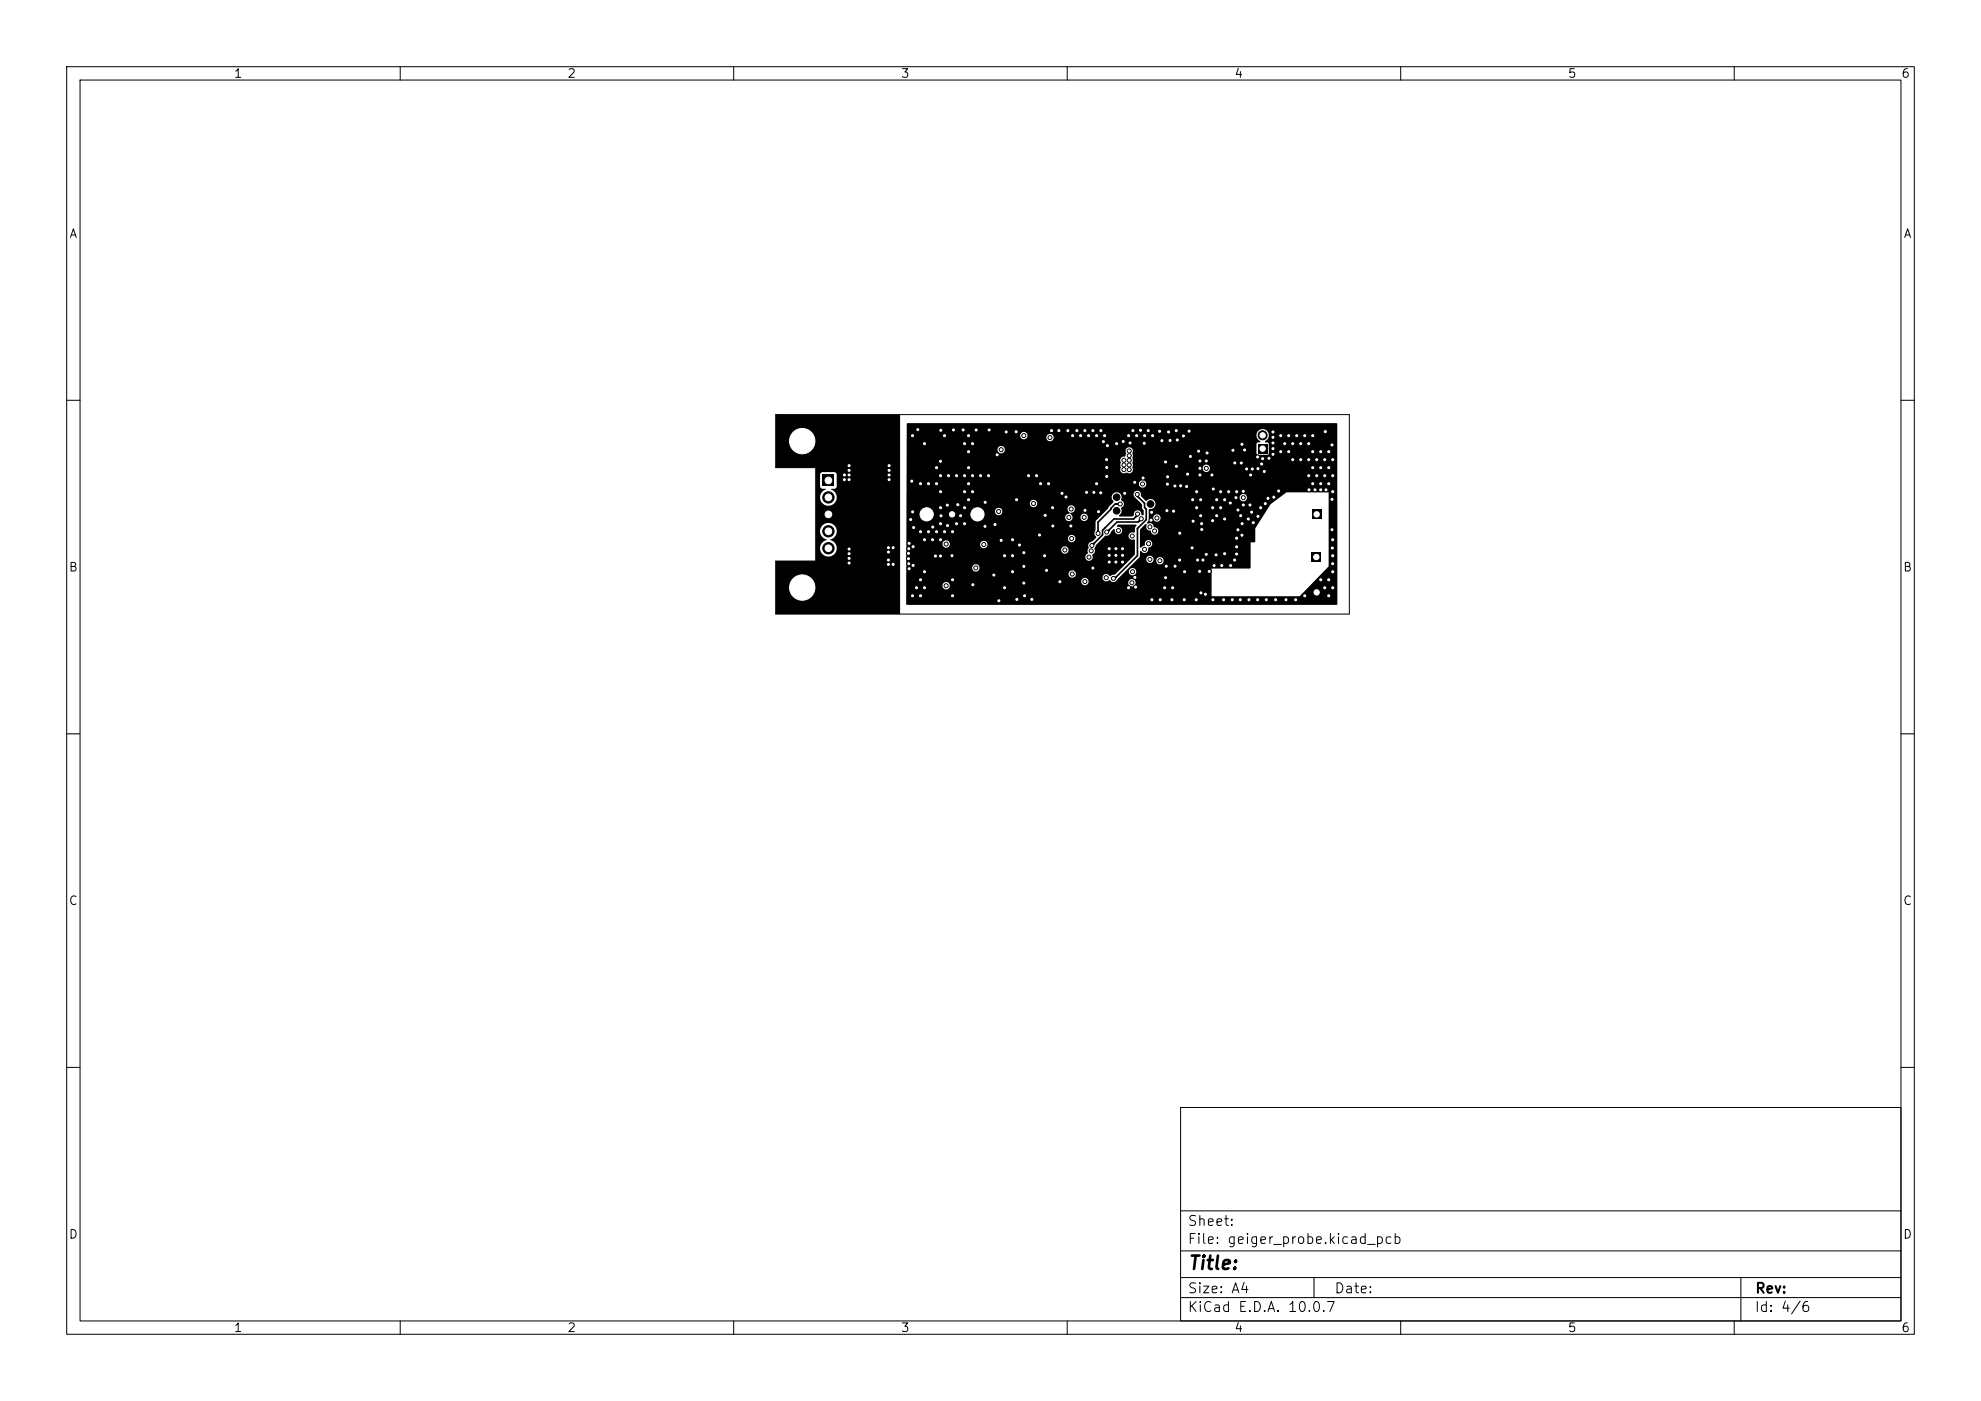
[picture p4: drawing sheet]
<svg xmlns="http://www.w3.org/2000/svg" width="297mm" height="210mm" viewBox="0 0 297 210" stroke-linecap="round" stroke-linejoin="round" font-family="sans-serif">
<defs><g id="words">
<text font-size="2" x="178" y="190.8">Title:</text>
<g font-size="1.5">
<text x="178" y="184.1">Sheet:</text>
<text x="178" y="186.8">File: geiger_probe.kicad_pcb</text>
<text x="178" y="197">KiCad E.D.A. 10.0.7</text>
<text x="178" y="194.2">Size: A4</text>
<text x="200" y="194.2">Date:</text>
<text x="263" y="197">Id: 4/6</text>
<text x="263" y="194.2">Rev:</text>
</g>
<g font-size="1.3">
<text x="35" y="12">1</text>
<text x="85" y="12">2</text>
<text x="135" y="12">3</text>
<text x="185" y="12">4</text>
<text x="235" y="12">5</text>
<text x="285" y="12">6</text>
<text x="10.3" y="36">A</text>
<text x="285.3" y="36">A</text>
<text x="10.2" y="86">B</text>
<text x="285.2" y="86">B</text>
<text x="10.2" y="136">C</text>
<text x="285.2" y="136">C</text>
<text x="10.2" y="186">D</text>
<text x="285.2" y="186">D</text>
<text x="35" y="200">1</text>
<text x="85" y="200">2</text>
<text x="135" y="200">3</text>
<text x="185" y="200">4</text>
<text x="235" y="200">5</text>
<text x="285" y="200">6</text>
</g>
</g></defs>
<g fill="none" stroke="#000" stroke-width=".15">
<path d="M10 10h277v190h-277zM12 12h273v186h-273zM60 10v2M110 10v2M160 10v2M210 10v2M260 10v2M10 60h2M116.3 62.2h86v29.9h-86v-8h6v-14h-6zM285 60h2M10 110h2M285 110h2"/>
<path d="M10 160h2M177 166h108v32h-108zM285 160h2M60 198v2M110 198v2M160 198v2M177 194.5h108M177 191.5h108M177 187.5h108M177 181.5h108M197 191.5v3M210 198v2"/>
<path d="M260 198v2M261 191.5v6.5"/>
</g>
<g fill="#000" stroke="#000" stroke-width=".15">
<circle cx="120.3" cy="66.1" r="3.1"/>
<circle cx="124.2" cy="74.6" r=".85"/>
<circle cx="124.2" cy="77.1" r=".85"/>
<circle cx="124.2" cy="79.6" r=".85"/>
<circle cx="126.6" cy="71.9" r=".3"/>
<circle cx="126.6" cy="71.2" r=".3"/>
<circle cx="127.3" cy="69.8" r=".3"/>
<circle cx="127.3" cy="70.5" r=".3"/>
<circle cx="127.3" cy="71.9" r=".3"/>
<circle cx="127.3" cy="71.2" r=".3"/>
<circle cx="133.3" cy="69.8" r=".3"/>
<circle cx="133.3" cy="71.9" r=".3"/>
<circle cx="133.3" cy="70.5" r=".3"/>
<circle cx="133.3" cy="71.2" r=".3"/>
<circle cx="136.5" cy="77.9" r=".3"/>
<circle cx="136.7" cy="72.1" r=".3"/>
<circle cx="136.8" cy="65.3" r=".3"/>
<circle cx="136.8" cy="76.7" r=".3"/>
<circle cx="137" cy="79.1" r=".3"/>
<circle cx="137.6" cy="64.4" r=".3"/>
<circle cx="138" cy="72.5" r=".3"/>
<circle cx="138" cy="79.7" r=".3"/>
<circle cx="138.6" cy="66.5" r=".3"/>
<circle cx="139.2" cy="72.5" r=".3"/>
<circle cx="139.2" cy="79.7" r=".3"/>
<circle cx="139.8" cy="79" r=".3"/>
<circle cx="140.4" cy="72.5" r=".3"/>
<circle cx="140.4" cy="70.1" r=".3"/>
<circle cx="140.4" cy="79.7" r=".3"/>
<circle cx="141" cy="69.1" r=".3"/>
<circle cx="141" cy="78.5" r=".3"/>
<circle cx="141" cy="71.3" r=".3"/>
<circle cx="141" cy="76.1" r=".3"/>
<circle cx="141" cy="73.7" r=".3"/>
<circle cx="141.1" cy="64.5" r=".3"/>
<circle cx="141.1" cy="77.3" r=".3"/>
<circle cx="141.6" cy="65.3" r=".3"/>
<circle cx="141.6" cy="79.7" r=".3"/>
<circle cx="142" cy="75.7" r=".3"/>
<circle cx="142.1" cy="78.8" r=".3"/>
<circle cx="142.2" cy="71.3" r=".3"/>
<circle cx="142.8" cy="79.7" r=".3"/>
<circle cx="142.9" cy="64.4" r=".3"/>
<circle cx="143.4" cy="78.5" r=".3"/>
<circle cx="143.4" cy="71.3" r=".3"/>
<circle cx="143.6" cy="75.7" r=".3"/>
<circle cx="144" cy="77.3" r=".3"/>
<circle cx="144.4" cy="64.4" r=".3"/>
<circle cx="144.6" cy="66.5" r=".3"/>
<circle cx="144.6" cy="78.5" r=".3"/>
<circle cx="144.6" cy="71.3" r=".3"/>
<circle cx="144.6" cy="76.1" r=".3"/>
<circle cx="144.6" cy="73.7" r=".3"/>
<circle cx="145.2" cy="65.3" r=".3"/>
<circle cx="145.2" cy="72.5" r=".3"/>
<circle cx="145.2" cy="67.7" r=".3"/>
<circle cx="145.2" cy="70.1" r=".3"/>
<circle cx="145.2" cy="74.9" r=".3"/>
<circle cx="145.8" cy="66.5" r=".3"/>
<circle cx="145.8" cy="71.3" r=".3"/>
<circle cx="145.8" cy="73.7" r=".3"/>
<circle cx="146.3" cy="64.4" r=".3"/>
<circle cx="146.5" cy="77.1" r="1.48"/>
<circle cx="147" cy="71.3" r=".3"/>
<circle cx="147.7" cy="78.9" r=".3"/>
<circle cx="147.7" cy="75.3" r=".3"/>
<circle cx="148.2" cy="71.3" r=".3"/>
<circle cx="148.3" cy="64.4" r=".3"/>
<circle cx="149.2" cy="78.6" r=".3"/>
<circle cx="149.5" cy="68.2" r=".3"/>
<circle cx="149.7" cy="76.7" r=".3"/>
<circle cx="150.1" cy="67.4" r=".3"/>
<circle cx="150.9" cy="64.7" r=".3"/>
<circle cx="152.3" cy="64.7" r=".3"/>
<circle cx="152.4" cy="74.9" r=".3"/>
<circle cx="153.5" cy="65.3" r=".3"/>
<circle cx="154.2" cy="71.3" r=".3"/>
<circle cx="154.9" cy="75.5" r=".3"/>
<circle cx="155.4" cy="71.3" r=".3"/>
<circle cx="156" cy="72.5" r=".3"/>
<circle cx="156.7" cy="77.3" r=".3"/>
<circle cx="157.2" cy="72.5" r=".3"/>
<circle cx="157.4" cy="65.6" r=".3"/>
<circle cx="157.6" cy="64.6" r=".3"/>
<circle cx="157.8" cy="76.1" r=".3"/>
<circle cx="157.9" cy="78.8" r=".3"/>
<circle cx="158.8" cy="64.6" r=".3"/>
<circle cx="159.2" cy="74" r=".3"/>
<circle cx="159.8" cy="74.5" r=".3"/>
<circle cx="160.1" cy="64.6" r=".3"/>
<circle cx="160.2" cy="77.6" r=".3"/>
<circle cx="160.6" cy="78.8" r=".3"/>
<circle cx="160.6" cy="76.3" r=".3"/>
<circle cx="160.8" cy="65.3" r=".3"/>
<circle cx="161.5" cy="64.6" r=".3"/>
<circle cx="162" cy="65.3" r=".3"/>
<circle cx="162.6" cy="77.6" r=".3"/>
<circle cx="162.6" cy="64.6" r=".3"/>
<circle cx="162.7" cy="76.5" r=".3"/>
<circle cx="162.9" cy="73.8" r=".3"/>
<circle cx="163.2" cy="65.3" r=".3"/>
<circle cx="163.9" cy="64.6" r=".3"/>
<circle cx="164" cy="73.8" r=".3"/>
<circle cx="164.4" cy="65.3" r=".3"/>
<circle cx="164.4" cy="72.5" r=".3"/>
<circle cx="164.6" cy="80" r=".3"/>
<circle cx="164.7" cy="76.7" r=".3"/>
<circle cx="165" cy="73.9" r=".3"/>
<circle cx="165" cy="64.6" r=".3"/>
<circle cx="165.4" cy="66.2" r=".3"/>
<circle cx="165.6" cy="65.3" r=".3"/>
<circle cx="165.9" cy="68.9" r=".3"/>
<circle cx="165.9" cy="79.8" r=".3"/>
<circle cx="165.9" cy="71.4" r=".3"/>
<circle cx="165.9" cy="70.1" r=".3"/>
<circle cx="166" cy="66.8" r=".3"/>
<circle cx="167.4" cy="66.5" r=".3"/>
<circle cx="167.4" cy="76.6" r=".5"/>
<circle cx="167.4" cy="74.5" r=".5"/>
<circle cx="167.7" cy="79.5" r=".3"/>
<circle cx="167.9" cy="75.6" r=".3"/>
<circle cx="168.4" cy="66.2" r=".3"/>
<circle cx="168.5" cy="70.4" r=".3"/>
<circle cx="168.5" cy="69.7" r=".3"/>
<circle cx="168.5" cy="69" r=".3"/>
<circle cx="168.6" cy="74" r=".3"/>
<circle cx="169.2" cy="65.3" r=".3"/>
<circle cx="169.3" cy="68.3" r=".3"/>
<circle cx="169.3" cy="67.6" r=".3"/>
<circle cx="169.3" cy="70.4" r=".3"/>
<circle cx="169.3" cy="69.7" r=".3"/>
<circle cx="169.3" cy="69" r=".3"/>
<circle cx="169.4" cy="66.4" r=".3"/>
<circle cx="169.9" cy="64.6" r=".3"/>
<circle cx="170.1" cy="72.3" r=".3"/>
<circle cx="170.4" cy="65.3" r=".3"/>
<circle cx="170.5" cy="74.1" r=".3"/>
<circle cx="170.6" cy="77.1" r=".3"/>
<circle cx="171" cy="64.5" r=".3"/>
<circle cx="171.1" cy="77.8" r=".3"/>
<circle cx="171.3" cy="72.6" r=".3"/>
<circle cx="171.4" cy="71.7" r=".3"/>
<circle cx="171.6" cy="66.4" r=".3"/>
<circle cx="171.6" cy="65.3" r=".3"/>
<circle cx="172.2" cy="64.6" r=".3"/>
<circle cx="172.4" cy="79" r=".3"/>
<circle cx="172.5" cy="75.6" r=".5"/>
<circle cx="172.6" cy="78" r=".3"/>
<circle cx="172.6" cy="76.8" r=".3"/>
<circle cx="172.8" cy="65.3" r=".3"/>
<circle cx="173.1" cy="79.6" r=".3"/>
<circle cx="173.4" cy="77.7" r=".3"/>
<circle cx="173.9" cy="64.6" r=".3"/>
<circle cx="174.2" cy="66" r=".3"/>
<circle cx="174.7" cy="69.3" r=".3"/>
<circle cx="174.9" cy="76.6" r=".3"/>
<circle cx="175" cy="72.6" r=".3"/>
<circle cx="175" cy="71.5" r=".3"/>
<circle cx="175.2" cy="64.7" r=".3"/>
<circle cx="175.4" cy="66" r=".3"/>
<circle cx="175.9" cy="76.6" r=".3"/>
<circle cx="176.2" cy="72.9" r=".3"/>
<circle cx="176.3" cy="64.6" r=".3"/>
<circle cx="176.4" cy="69.9" r=".3"/>
<circle cx="176.5" cy="66" r=".3"/>
<circle cx="176.9" cy="79.9" r=".3"/>
<circle cx="177" cy="72.8" r=".3"/>
<circle cx="177.4" cy="65.4" r=".3"/>
<circle cx="177.9" cy="72.9" r=".3"/>
<circle cx="178" cy="71.1" r=".3"/>
<circle cx="178.3" cy="64.6" r=".3"/>
<circle cx="178.5" cy="68.4" r=".3"/>
<circle cx="178.8" cy="74.9" r=".3"/>
<circle cx="178.9" cy="78.1" r=".3"/>
<circle cx="179.4" cy="76.1" r=".3"/>
<circle cx="179.4" cy="73.7" r=".3"/>
<circle cx="179.7" cy="67.6" r=".3"/>
<circle cx="179.9" cy="69.1" r=".3"/>
<circle cx="179.9" cy="70.2" r=".3"/>
<circle cx="179.9" cy="71.2" r=".3"/>
<circle cx="180" cy="77.3" r=".3"/>
<circle cx="180" cy="74.9" r=".3"/>
<circle cx="180.2" cy="78.5" r=".3"/>
<circle cx="180.2" cy="79.4" r=".3"/>
<circle cx="180.9" cy="69.1" r=".3"/>
<circle cx="180.9" cy="70.2" r=".3"/>
<circle cx="181" cy="67.9" r=".3"/>
<circle cx="181.7" cy="71.2" r=".3"/>
<circle cx="181.8" cy="78.1" r=".3"/>
<circle cx="181.8" cy="76.1" r=".3"/>
<circle cx="181.9" cy="73.3" r=".3"/>
<circle cx="182.4" cy="77.3" r=".3"/>
<circle cx="182.4" cy="74.9" r=".3"/>
<circle cx="183" cy="76.1" r=".3"/>
<circle cx="183" cy="73.7" r=".3"/>
<circle cx="183.6" cy="77.8" r=".3"/>
<circle cx="183.6" cy="74.9" r=".3"/>
<circle cx="184.2" cy="73.7" r=".3"/>
<circle cx="184.4" cy="75.4" r=".3"/>
<circle cx="184.9" cy="67.5" r=".3"/>
<circle cx="185.1" cy="69.4" r=".3"/>
<circle cx="185.3" cy="74.6" r=".3"/>
<circle cx="185.4" cy="73.7" r=".3"/>
<circle cx="185.6" cy="76.4" r=".3"/>
<circle cx="185.6" cy="79.4" r=".3"/>
<circle cx="186" cy="77.3" r=".3"/>
<circle cx="186.1" cy="69.4" r=".3"/>
<circle cx="186.2" cy="66.6" r=".3"/>
<circle cx="186.2" cy="78.5" r=".3"/>
<circle cx="186.4" cy="73.7" r=".3"/>
<circle cx="186.4" cy="74.6" r=".3"/>
<circle cx="186.4" cy="75.7" r=".3"/>
<circle cx="186.6" cy="67.4" r=".3"/>
<circle cx="186.9" cy="70.3" r=".3"/>
<circle cx="187.2" cy="77.8" r=".3"/>
<circle cx="187.4" cy="75.7" r=".3"/>
<circle cx="187.5" cy="71.2" r=".3"/>
<circle cx="187.6" cy="76.8" r=".3"/>
<circle cx="187.7" cy="70.3" r=".3"/>
<circle cx="187.9" cy="78.4" r=".3"/>
<circle cx="188.6" cy="68.5" r=".3"/>
<circle cx="188.6" cy="70.3" r=".3"/>
<circle cx="188.6" cy="77.4" r=".3"/>
<circle cx="189" cy="76.1" r=".3"/>
<circle cx="189.2" cy="69.6" r=".3"/>
<circle cx="189.3" cy="68.7" r=".3"/>
<circle cx="189.3" cy="65.2" r=".67"/>
<circle cx="189.6" cy="70.7" r=".3"/>
<circle cx="189.7" cy="75.5" r=".3"/>
<circle cx="190.1" cy="74.7" r=".3"/>
<circle cx="190.3" cy="68.7" r=".3"/>
<circle cx="190.9" cy="66.4" r=".3"/>
<circle cx="190.9" cy="64.7" r=".3"/>
<circle cx="190.9" cy="67.3" r=".3"/>
<circle cx="190.9" cy="68.1" r=".3"/>
<circle cx="190.9" cy="65.6" r=".3"/>
<circle cx="191" cy="74.5" r=".3"/>
<circle cx="191.7" cy="73.6" r=".3"/>
<circle cx="192" cy="65.3" r=".3"/>
<circle cx="192" cy="67.7" r=".3"/>
<circle cx="192.6" cy="66.5" r=".3"/>
<circle cx="193.2" cy="65.3" r=".3"/>
<circle cx="193.2" cy="67.7" r=".3"/>
<circle cx="193.8" cy="66.5" r=".3"/>
<circle cx="193.8" cy="68.9" r=".3"/>
<circle cx="194.4" cy="65.3" r=".3"/>
<circle cx="195" cy="66.5" r=".3"/>
<circle cx="195" cy="68.9" r=".3"/>
<circle cx="195.6" cy="65.3" r=".3"/>
<circle cx="196.2" cy="66.5" r=".3"/>
<circle cx="196.2" cy="71.3" r=".3"/>
<circle cx="196.2" cy="68.9" r=".3"/>
<circle cx="196.3" cy="73.4" r=".3"/>
<circle cx="196.8" cy="65.3" r=".3"/>
<circle cx="196.8" cy="72.5" r=".3"/>
<circle cx="196.8" cy="67.7" r=".3"/>
<circle cx="196.8" cy="70.1" r=".3"/>
<circle cx="197.1" cy="73.4" r=".3"/>
<circle cx="197.4" cy="71.3" r=".3"/>
<circle cx="197.4" cy="68.9" r=".3"/>
<circle cx="198" cy="73.4" r=".3"/>
<circle cx="198" cy="72.5" r=".3"/>
<circle cx="198" cy="67.7" r=".3"/>
<circle cx="198" cy="70.1" r=".3"/>
<circle cx="198.6" cy="71.3" r=".3"/>
<circle cx="198.6" cy="68.9" r=".3"/>
<circle cx="198.7" cy="64.7" r=".3"/>
<circle cx="198.8" cy="73.4" r=".3"/>
<circle cx="199.2" cy="72.5" r=".3"/>
<circle cx="199.2" cy="67.7" r=".3"/>
<circle cx="199.2" cy="70.1" r=".3"/>
<circle cx="199.7" cy="74.8" r=".3"/>
<circle cx="199.7" cy="79.4" r=".3"/>
<circle cx="199.7" cy="66.7" r=".3"/>
<circle cx="199.8" cy="71.3" r=".3"/>
<circle cx="199.8" cy="73.7" r=".3"/>
<circle cx="199.8" cy="68.9" r=".3"/>
<circle cx="120.3" cy="88.1" r="3.1"/>
<circle cx="124.2" cy="82.2" r=".85"/>
<circle cx="127.3" cy="82.3" r=".3"/>
<circle cx="127.3" cy="83" r=".3"/>
<circle cx="127.3" cy="83.7" r=".3"/>
<circle cx="127.3" cy="84.4" r=".3"/>
<circle cx="133.2" cy="82.1" r=".3"/>
<circle cx="133.2" cy="84" r=".3"/>
<circle cx="133.2" cy="84.6" r=".3"/>
<circle cx="133.2" cy="82.8" r=".3"/>
<circle cx="133.9" cy="82.1" r=".3"/>
<circle cx="133.9" cy="84.6" r=".3"/>
<circle cx="136.2" cy="83" r=".3"/>
<circle cx="136.2" cy="83.8" r=".3"/>
<circle cx="136.2" cy="84.5" r=".3"/>
<circle cx="136.2" cy="82.3" r=".3"/>
<circle cx="136.3" cy="81.4" r=".3"/>
<circle cx="136.3" cy="85.3" r=".3"/>
<circle cx="136.8" cy="89.3" r=".3"/>
<circle cx="136.9" cy="82" r=".3"/>
<circle cx="136.9" cy="84.8" r=".3"/>
<circle cx="137.4" cy="88.1" r=".3"/>
<circle cx="138" cy="86.9" r=".3"/>
<circle cx="138" cy="89.3" r=".3"/>
<circle cx="138.6" cy="85.7" r=".3"/>
<circle cx="138.6" cy="88.1" r=".3"/>
<circle cx="138.6" cy="80.9" r=".3"/>
<circle cx="139.8" cy="80.9" r=".3"/>
<circle cx="140.2" cy="83.4" r=".3"/>
<circle cx="141" cy="83.4" r=".3"/>
<circle cx="141" cy="80.9" r=".3"/>
<circle cx="141.8" cy="87.8" r=".3"/>
<circle cx="141.8" cy="81.6" r=".3"/>
<circle cx="142.7" cy="83.3" r=".3"/>
<circle cx="142.8" cy="86.9" r=".3"/>
<circle cx="142.8" cy="89.3" r=".3"/>
<circle cx="145.8" cy="87.7" r=".3"/>
<circle cx="146.3" cy="85.1" r=".3"/>
<circle cx="147.5" cy="81.6" r=".3"/>
<circle cx="149" cy="86.2" r=".3"/>
<circle cx="149.8" cy="90" r=".3"/>
<circle cx="150.1" cy="81" r=".3"/>
<circle cx="150.6" cy="88.1" r=".3"/>
<circle cx="150.6" cy="83.3" r=".3"/>
<circle cx="151.8" cy="85.7" r=".3"/>
<circle cx="151.8" cy="83.3" r=".3"/>
<circle cx="151.8" cy="80.9" r=".3"/>
<circle cx="152.5" cy="89.8" r=".3"/>
<circle cx="152.9" cy="81.7" r=".3"/>
<circle cx="153.5" cy="84.9" r=".3"/>
<circle cx="153.5" cy="82.8" r=".3"/>
<circle cx="153.5" cy="87.4" r=".3"/>
<circle cx="153.6" cy="89.3" r=".3"/>
<circle cx="154.7" cy="89.8" r=".3"/>
<circle cx="155.9" cy="80.2" r=".3"/>
<circle cx="156.6" cy="83.3" r=".3"/>
<circle cx="156.9" cy="85.5" r=".3"/>
<circle cx="158.9" cy="87.2" r=".3"/>
<circle cx="159.6" cy="82.4" r=".3"/>
<circle cx="160.7" cy="80.7" r=".3"/>
<circle cx="160.8" cy="86.1" r=".3"/>
<circle cx="162.6" cy="87.2" r=".3"/>
<circle cx="163.3" cy="83.5" r=".3"/>
<circle cx="163.6" cy="82.6" r=".3"/>
<circle cx="163.7" cy="81.8" r=".3"/>
<circle cx="163.9" cy="85.1" r=".3"/>
<circle cx="165.9" cy="86.6" r=".3"/>
<circle cx="166.3" cy="82.3" r=".25"/>
<circle cx="166.3" cy="83.3" r=".25"/>
<circle cx="166.3" cy="84.3" r=".25"/>
<circle cx="166.9" cy="86.7" r=".3"/>
<circle cx="167.3" cy="82.3" r=".25"/>
<circle cx="167.3" cy="83.3" r=".25"/>
<circle cx="167.3" cy="84.3" r=".25"/>
<circle cx="168.3" cy="82.3" r=".25"/>
<circle cx="168.3" cy="83.3" r=".25"/>
<circle cx="168.3" cy="84.3" r=".25"/>
<circle cx="169.2" cy="88.1" r=".3"/>
<circle cx="169.7" cy="87.4" r=".3"/>
<circle cx="169.8" cy="80.3" r=".3"/>
<circle cx="169.8" cy="85.7" r=".3"/>
<circle cx="170.2" cy="86.5" r=".3"/>
<circle cx="170.2" cy="88" r=".3"/>
<circle cx="171.6" cy="82.3" r=".3"/>
<circle cx="172.2" cy="81.5" r=".3"/>
<circle cx="172.4" cy="83.8" r=".3"/>
<circle cx="172.7" cy="89.9" r=".3"/>
<circle cx="173.9" cy="84.1" r=".3"/>
<circle cx="173.9" cy="89.9" r=".3"/>
<circle cx="174.6" cy="88.1" r=".3"/>
<circle cx="174.7" cy="86.6" r=".3"/>
<circle cx="174.9" cy="84.9" r=".3"/>
<circle cx="175.7" cy="89.9" r=".3"/>
<circle cx="175.8" cy="88.1" r=".3"/>
<circle cx="176.2" cy="84.9" r=".3"/>
<circle cx="176.9" cy="84" r=".3"/>
<circle cx="177.6" cy="89.9" r=".3"/>
<circle cx="177.6" cy="85.7" r=".3"/>
<circle cx="178.7" cy="82.1" r=".3"/>
<circle cx="179.3" cy="89.9" r=".3"/>
<circle cx="179.6" cy="84" r=".3"/>
<circle cx="179.9" cy="85.7" r=".3"/>
<circle cx="180" cy="88.9" r=".3"/>
<circle cx="180.3" cy="84" r=".3"/>
<circle cx="180.7" cy="89.1" r=".3"/>
<circle cx="180.9" cy="83.1" r=".3"/>
<circle cx="181.3" cy="85.7" r=".3"/>
<circle cx="181.9" cy="89.9" r=".3"/>
<circle cx="182" cy="84.8" r=".3"/>
<circle cx="182.3" cy="83.2" r=".3"/>
<circle cx="183.2" cy="84.8" r=".3"/>
<circle cx="183.4" cy="89.9" r=".3"/>
<circle cx="183.6" cy="83" r=".3"/>
<circle cx="184.5" cy="84.8" r=".3"/>
<circle cx="184.7" cy="89.9" r=".3"/>
<circle cx="185.1" cy="84" r=".3"/>
<circle cx="185.4" cy="82" r=".3"/>
<circle cx="185.4" cy="80.7" r=".3"/>
<circle cx="185.4" cy="83.1" r=".3"/>
<circle cx="186" cy="89.9" r=".3"/>
<circle cx="186.2" cy="80.2" r=".3"/>
<circle cx="187.3" cy="89.9" r=".3"/>
<circle cx="188.6" cy="89.9" r=".3"/>
<circle cx="189.9" cy="89.9" r=".3"/>
<circle cx="191.3" cy="89.9" r=".3"/>
<circle cx="192.8" cy="89.9" r=".3"/>
<circle cx="194.3" cy="89.9" r=".3"/>
<circle cx="195.6" cy="89.3" r=".3"/>
<circle cx="198" cy="86.9" r=".3"/>
<circle cx="198.6" cy="88.1" r=".3"/>
<circle cx="199.2" cy="86.9" r=".3"/>
<circle cx="199.2" cy="89.3" r=".3"/>
<circle cx="199.7" cy="82.1" r=".3"/>
<circle cx="199.8" cy="84.5" r=".3"/>
<circle cx="199.8" cy="85.7" r=".3"/>
<circle cx="199.8" cy="88.1" r=".3"/>
<circle cx="199.8" cy="80.9" r=".3"/>
<circle cx="199.8" cy="83.3" r=".3"/>
</g>
<g fill="#000">
<path d="M123.3 71.2h1.8v1.7h-1.8zM116.3 62.2h18.6v29.8h-18.6v-7.9h6v-4.6h.6a1.45 1.45 0 0 0 1 1.4 1.27 1.27 0 0 0-.7 2 1.27 1.27 0 0 0 2.1-.1 1.27 1.27 0 0 0-.9-1.9 1.27 1.27 0 0 0 1.1-1.3 1.27 1.27 0 0 0-1.3-1.2 1.27 1.27 0 0 0-1.3 1.1h-.6v-8.4h.6l.1 2 .2 .2h.7a1.26 1.26 0 0 0-.9 1.8 1.26 1.26 0 0 0 2 .4 1.26 1.26 0 0 0-.1-2l-.3-.2h.6l.3-.4v-1.8l-.3-.3h-1.9l-.3 .1-.1 .2h-.6v-1h-6zM137.4 75.6h3v3h-3zM142.1 76.4h1.3v1.4h-1.3zM164.5 79.4h.2l.2 .4-.3 .2-.2-.2zM165.9 79.5l.4-.2 .1 .1-.3 .6-.2-.2zM167.4 75.4l.4-.1 .2 .2-.2 .3-.4-.1zM170.3 74.2l.5 .3-.1 .2-.4-.4zM170.3 77.2l.3-.1 .2 .2-.5 .3-.2-.2zM170.8 77.7l.3 .1 .2 .2-.5 .3-.2-.2zM188.6 66.6h1.4v1.3h-1.4zM196.7 76.4h1.4v1.4h-1.4z"/>
<path d="M136 63.5l64.4-.1 .1 .1v27l-.1 .2-64.5-.1v-2.9h5.4a.56 .56 0 0 0 .7 .6 .56 .56 0 0 0 .3-.9 .56 .56 0 0 0-1 .2v.1h-5.4v-.6h26.2v.1a.55 .55 0 0 0 .5 .5 .55 .55 0 0 0 .6-.4h5.9v.1a.56 .56 0 0 0 .9 .4 .56 .56 0 0 0 0-.9 .56 .56 0 0 0-.9 .4l-5.9-.1a.56 .56 0 0 0-.5-.6 .56 .56 0 0 0-.6 .5h-26.2v-1.1h24.3v.1a.56 .56 0 0 0 .8 .4 .56 .56 0 0 0 0-.9 .56 .56 0 0 0-.8 .4h-24.3v-.9h9.8a.56 .56 0 0 0 .8 .6 .56 .56 0 0 0 .2-1 .56 .56 0 0 0-.9 .2l-.1 .2h-9.8v-1.7h26.8a.58 .58 0 0 0 .8 .7 .58 .58 0 0 0 .3-.9 .61 .61 0 0 0 .3-.8v-.2l.2-.5 1.3-1.4 .7-.1 .6-.9 .2 .1a.56 .56 0 0 0 .6 .6 .56 .56 0 0 0 .5-.6 .56 .56 0 0 0-.7-.4v-.2l.2-.2h2.6l.1 .2-.2 .3-.1 .7-.1 .1a.58 .58 0 0 0-.8 .5 .58 .58 0 0 0 .9 .5l.1 .1-.1 2.2-2.9 2.9-.9 .2a.57 .57 0 0 0-.8-.1 .57 .57 0 0 0 0 .9 .57 .57 0 0 0 .9-.2 .64 .64 0 0 0 .9 .2l1.3-1.3h.7a.55 .55 0 0 0 .8 .3 .55 .55 0 0 0 0-.9h11.5v4.2h13.3l4.3-4.5v-11.1h-6.3l-2.4 1.8-2.3 3.6v2l-.1 .1h-.6v3.8l-.1 .1-17.5-.1a.56 .56 0 0 0-.7 .7h-.6l2-2h1.2v.1a.55 .55 0 0 0 .6 .5 .55 .55 0 0 0 .5-.4h.4v.1a.56 .56 0 0 0 .9 .4 .56 .56 0 0 0 0-.9 .56 .56 0 0 0-.9 .4l-.3-.1a.56 .56 0 0 0-.5-.6 .56 .56 0 0 0-.7 .5h-1.2l.3-.4v-.7l.1-.1a.62 .62 0 0 0 .8 .3 .62 .62 0 0 0 .4-.8 .58 .58 0 0 0 .6-.6 .58 .58 0 0 0-.7-.5 .58 .58 0 0 0-.5 .7l-.5 .4-.2-.1v-2.6l.8-.8a.13 .13 0 0 1 .2 0 .13 .13 0 0 1 0 .2 .62 .62 0 0 0 .6 .8 .57 .57 0 0 0 .7 .5 .57 .57 0 0 0 .5-.7 .57 .57 0 0 0-.7-.4 .62 .62 0 0 0-1-.5v-.2l.2-.3v-.4h.7v.1a.56 .56 0 0 0 .8 .4 .56 .56 0 0 0 0-.9 .56 .56 0 0 0-.8 .4h-.7v-1.2a1.21 1.21 0 0 0 1-.8 .79 .79 0 0 0-.5-.8 .79 .79 0 0 0-.9 .3l-.6-.6h14.6a.56 .56 0 0 0 .8 .6 .56 .56 0 0 0 .2-.9 .56 .56 0 0 0-.9 .2l-.1 .1h-14.6l-.1-.1a.59 .59 0 0 0-.4-.8 .59 .59 0 0 0-.7 .3 .59 .59 0 0 0 .3 .8l.9 .9v.6l.3 .3v.6l-.1 .1h-.2a.62 .62 0 0 0-.7-.7 .62 .62 0 0 0-.5 .8l-.3 .1h-1.8l-.1-.2a.88 .88 0 0 0 .3-1.1 .61 .61 0 0 0 .4-.6 .61 .61 0 0 0-.4-.5 .78 .78 0 0 0-.3-1.1 .78 .78 0 0 0-1 .2 .78 .78 0 0 0 .2 1.1l-.9 1-1.8 1.9-.1 1.3-.1 .6 .3 .6-.6 .5-.3 .2a.82 .82 0 0 0-.3 .9l-.2 .3 .1 .4-.3 .3-.1 .2h-26.8v-1h23.2a.56 .56 0 0 0 .7 .6 .56 .56 0 0 0 .3-.9 .56 .56 0 0 0-1 .1v.2h-23.2v-.9h5.4v.1a.55 .55 0 0 0 .6 .5 .55 .55 0 0 0 .5-.5h4.5v.1a.56 .56 0 0 0 .9 .4 .56 .56 0 0 0 0-.9 .56 .56 0 0 0-.9 .4l-4.5-.1a.56 .56 0 0 0-.6-.5 .56 .56 0 0 0-.5 .5h-5.4v-.8h24.2a.55 .55 0 0 0 .7 .6h2.7h-2.7a.55 .55 0 0 0 .2-1 .55 .55 0 0 0-.9 .4h-24.2v-3.2h23.8a.55 .55 0 0 0 .6 .6 .55 .55 0 0 0 .5-.6h1.2v.1a.56 .56 0 0 0 .8 .4 .56 .56 0 0 0 0-.9 .56 .56 0 0 0-.8 .4h-1.2l-.3-.6a.62 .62 0 0 0 .6-.4 .62 .62 0 0 0-.2-.7 .56 .56 0 0 0-.8 .3 .56 .56 0 0 0 .3 .7l-.1 .2-.4 .1-.2 .4h-23.8v-.9h13.3v.1a.56 .56 0 0 0 .8 .4 .56 .56 0 0 0 0-.9 .56 .56 0 0 0-.8 .4h-13.3v-1.2h18.5a.56 .56 0 0 0 .7 .6 .56 .56 0 0 0 .3-.9 .56 .56 0 0 0-1 .2v.1h-18.5v-2.9h34.8a.55 .55 0 0 0 .8 .6 .55 .55 0 0 0 .2-.9 .55 .55 0 0 0-.9 .1l-.1 .2h-34.8v-3.6h32l.1 1.1a.68 .68 0 0 0 .3 .9l.6-.1a.56 .56 0 0 0 .8 0 .56 .56 0 0 0 .1-.7h10.5a.55 .55 0 0 0 .7 .6 .55 .55 0 0 0 .3-.9 .55 .55 0 0 0-1 .2v.1h-10.5l.1-1.9-.1-.2a.59 .59 0 0 0-.1-.8 .59 .59 0 0 0-.8 0 .59 .59 0 0 0-.1 .8l-.1 .4h-.1a.56 .56 0 0 0-.7 .5h-32v-1.6h13.6a.56 .56 0 0 0 .8 .6 .56 .56 0 0 0 .2-.9 .56 .56 0 0 0-.9 .2l-.1 .1h-13.6v-2.1h17v.2a.55 .55 0 0 0 .4 .4 .55 .55 0 0 0 .6-.1h3a.55 .55 0 0 0 .7 .4 .55 .55 0 0 0 .3-.8h30.5l.1 .4 .5 .5-.6 .3v1.5l.2 .2h1.4l.2-.3v-1.4l-.1-.2-.5-.1a1.12 1.12 0 0 0 .6-1.2 .93 .93 0 0 0-1.1-.7 .93 .93 0 0 0-.7 1h-30.5a.55 .55 0 0 0-.7-.2 .55 .55 0 0 0-.3 .6l-3-.1a.56 .56 0 0 0-.2-.8 .56 .56 0 0 0-.8 .4h-17zM163.6 81.5l.4-.2 .2 .1-.2 .5-.3-.1zM167.1 86.5l.2-.2 .2 .2-.4 .4-.1-.1zM196.7 82.8h1.3v1.4h-1.3zM196.7 88.1h1.4v1.4h-1.4z"/>
</g>
<path d="M165.7 79.1h.1M165.7 79.1l-.4 .4v.7l-1.6 1.6M167.9 75.6h-.7l-2.6 2.7v1.7M170.5 74.1v.3l1.1 1v.7l.2 .2v1.6l-1.3 1.3v4.1l-3.4 3.4h-.2M170.6 77.1l-.1 .2-.6 .5h-2.9l-1.3 1.3M171.1 77.8l-.5 .5h-3.1l-1.6 1.5" fill="none" stroke="#000" stroke-width=".25"/>
<g fill="#fff" stroke="#fff" stroke-width=".15">
<circle cx="180.8" cy="70.2" r=".15"/>
<circle cx="169.8" cy="85.7" r=".15"/>
<circle cx="162.7" cy="87.2" r=".15"/>
<circle cx="155" cy="75.5" r=".15"/>
<circle cx="173.4" cy="77.7" r=".15"/>
<circle cx="169.8" cy="80.3" r=".15"/>
<circle cx="159.7" cy="82.5" r=".15"/>
<circle cx="171.3" cy="72.5" r=".15"/>
<circle cx="195.6" cy="89.3" r=".15"/>
<circle cx="144.6" cy="76.1" r=".15"/>
<circle cx="185.4" cy="82" r=".15"/>
<circle cx="156.6" cy="83.3" r=".15"/>
<circle cx="143" cy="64.5" r=".15"/>
<circle cx="148.2" cy="71.3" r=".15"/>
<circle cx="196.8" cy="65.3" r=".15"/>
<circle cx="138.6" cy="80.9" r=".15"/>
<circle cx="179.4" cy="89.9" r=".15"/>
<circle cx="184.8" cy="67.5" r=".15"/>
<circle cx="197.4" cy="71.3" r=".15"/>
<circle cx="198.8" cy="73.4" r=".15"/>
<circle cx="180" cy="74.9" r=".15"/>
<circle cx="183" cy="76.1" r=".15"/>
<circle cx="136.2" cy="84.5" r=".15"/>
<circle cx="179.8" cy="85.6" r=".15"/>
<circle cx="170.2" cy="88" r=".15"/>
<circle cx="187.3" cy="89.9" r=".15"/>
<circle cx="189.3" cy="68.8" r=".15"/>
<circle cx="165" cy="73.9" r=".15"/>
<circle cx="176.5" cy="65.9" r=".15"/>
<circle cx="164.4" cy="72.5" r=".15"/>
<circle cx="199.2" cy="86.9" r=".15"/>
<circle cx="198" cy="67.7" r=".15"/>
<circle cx="179.7" cy="67.6" r=".15"/>
<circle cx="158.9" cy="87.2" r=".15"/>
<circle cx="169.8" cy="64.5" r=".15"/>
<circle cx="136.3" cy="82.2" r=".15"/>
<circle cx="179.5" cy="83.9" r=".15"/>
<circle cx="160.8" cy="65.3" r=".15"/>
<circle cx="185.4" cy="83" r=".15"/>
<circle cx="138.6" cy="85.7" r=".15"/>
<circle cx="165.1" cy="64.5" r=".15"/>
<circle cx="142" cy="75.7" r=".15"/>
<circle cx="181.8" cy="78.1" r=".15"/>
<circle cx="170.4" cy="65.3" r=".15"/>
<circle cx="185.4" cy="73.7" r=".15"/>
<circle cx="153.5" cy="87.4" r=".15"/>
<circle cx="145.8" cy="66.5" r=".15"/>
<circle cx="160.1" cy="64.5" r=".15"/>
<circle cx="189" cy="76.1" r=".15"/>
<circle cx="186" cy="89.9" r=".15"/>
<circle cx="193.2" cy="65.3" r=".15"/>
<circle cx="138.6" cy="66.5" r=".15"/>
<circle cx="187.8" cy="70.3" r=".15"/>
<circle cx="189.5" cy="70.7" r=".15"/>
<circle cx="136.2" cy="83.7" r=".15"/>
<circle cx="145.2" cy="72.5" r=".15"/>
<circle cx="175.8" cy="88.1" r=".15"/>
<circle cx="165.9" cy="68.9" r=".15"/>
<circle cx="141.6" cy="65.3" r=".15"/>
<circle cx="199.7" cy="66.7" r=".15"/>
<circle cx="136.7" cy="72.1" r=".15"/>
<circle cx="176.2" cy="84.9" r=".15"/>
<circle cx="161.4" cy="64.5" r=".15"/>
<circle cx="141" cy="71.3" r=".15"/>
<circle cx="189.8" cy="89.9" r=".15"/>
<circle cx="190.8" cy="68.1" r=".15"/>
<circle cx="153.5" cy="84.9" r=".15"/>
<circle cx="141" cy="80.9" r=".15"/>
<circle cx="151.8" cy="83.3" r=".15"/>
<circle cx="141" cy="76.1" r=".15"/>
<circle cx="199.8" cy="80.9" r=".15"/>
<circle cx="173.8" cy="64.6" r=".15"/>
<circle cx="147.7" cy="78.9" r=".15"/>
<circle cx="144.6" cy="66.5" r=".15"/>
<circle cx="190.2" cy="68.7" r=".15"/>
<circle cx="142.8" cy="89.3" r=".15"/>
<circle cx="177.6" cy="85.7" r=".15"/>
<circle cx="176.4" cy="64.5" r=".15"/>
<circle cx="139.2" cy="72.5" r=".15"/>
<circle cx="196.2" cy="66.5" r=".15"/>
<circle cx="170.1" cy="72.3" r=".15"/>
<circle cx="148.3" cy="64.5" r=".15"/>
<circle cx="164.7" cy="76.7" r=".15"/>
<circle cx="190.8" cy="65.5" r=".15"/>
<circle cx="144.6" cy="78.5" r=".15"/>
<circle cx="138.6" cy="88.1" r=".15"/>
<circle cx="198.6" cy="71.3" r=".15"/>
<circle cx="157.8" cy="76.1" r=".15"/>
<circle cx="174.8" cy="84.9" r=".15"/>
<circle cx="162.7" cy="76.5" r=".15"/>
<circle cx="178.3" cy="64.6" r=".15"/>
<circle cx="179.9" cy="70.2" r=".15"/>
<circle cx="140.4" cy="70.1" r=".15"/>
<circle cx="153.5" cy="82.9" r=".15"/>
<circle cx="186.2" cy="66.6" r=".15"/>
<circle cx="145.2" cy="70.1" r=".15"/>
<circle cx="142.8" cy="79.7" r=".15"/>
<circle cx="144.6" cy="71.3" r=".15"/>
<circle cx="157.8" cy="78.9" r=".15"/>
<circle cx="151.8" cy="85.7" r=".15"/>
<circle cx="179.9" cy="69.1" r=".15"/>
<circle cx="165.9" cy="70.1" r=".15"/>
<circle cx="184.5" cy="75.4" r=".15"/>
<circle cx="160.5" cy="78.9" r=".15"/>
<circle cx="178.1" cy="71.1" r=".15"/>
<circle cx="138" cy="79.7" r=".15"/>
<circle cx="141" cy="64.5" r=".15"/>
<circle cx="183.6" cy="77.8" r=".15"/>
<circle cx="174.6" cy="88.1" r=".15"/>
<circle cx="185.1" cy="83.9" r=".15"/>
<circle cx="180.7" cy="89.1" r=".15"/>
<circle cx="185.6" cy="79.4" r=".15"/>
<circle cx="149.5" cy="68.2" r=".15"/>
<circle cx="198" cy="86.9" r=".15"/>
<circle cx="187.6" cy="76.8" r=".15"/>
<circle cx="185.3" cy="74.6" r=".15"/>
<circle cx="182.4" cy="74.9" r=".15"/>
<circle cx="195" cy="68.9" r=".15"/>
<circle cx="186" cy="77.3" r=".15"/>
<circle cx="171.6" cy="65.3" r=".15"/>
<circle cx="191.7" cy="73.6" r=".15"/>
<circle cx="149" cy="86.2" r=".15"/>
<circle cx="141" cy="83.3" r=".15"/>
<circle cx="176.8" cy="83.9" r=".15"/>
<circle cx="177.4" cy="65.3" r=".15"/>
<circle cx="140.3" cy="83.3" r=".15"/>
<circle cx="192.8" cy="89.9" r=".15"/>
<circle cx="149.2" cy="78.6" r=".15"/>
<circle cx="183.5" cy="89.9" r=".15"/>
<circle cx="136.2" cy="82.9" r=".15"/>
<circle cx="176.1" cy="72.8" r=".15"/>
<circle cx="142.7" cy="83.3" r=".15"/>
<circle cx="141" cy="78.5" r=".15"/>
<circle cx="188.5" cy="89.9" r=".15"/>
<circle cx="193.2" cy="67.7" r=".15"/>
<circle cx="183.2" cy="84.8" r=".15"/>
<circle cx="178.9" cy="78.1" r=".15"/>
<circle cx="199.8" cy="85.7" r=".15"/>
<circle cx="144" cy="77.3" r=".15"/>
<circle cx="199.7" cy="79.4" r=".15"/>
<circle cx="136.9" cy="81.9" r=".15"/>
<circle cx="182.3" cy="83.2" r=".15"/>
<circle cx="180.8" cy="83.1" r=".15"/>
<circle cx="190.8" cy="66.4" r=".15"/>
<circle cx="172.6" cy="78" r=".15"/>
<circle cx="145.8" cy="73.7" r=".15"/>
<circle cx="162.9" cy="73.8" r=".15"/>
<circle cx="187.9" cy="78.3" r=".15"/>
<circle cx="186.6" cy="67.5" r=".15"/>
<circle cx="168.6" cy="74" r=".15"/>
<circle cx="147.7" cy="75.3" r=".15"/>
<circle cx="184.5" cy="84.8" r=".15"/>
<circle cx="154.7" cy="89.9" r=".15"/>
<circle cx="172.1" cy="64.5" r=".15"/>
<circle cx="183.6" cy="83" r=".15"/>
<circle cx="156.7" cy="77.2" r=".15"/>
<circle cx="139.8" cy="79" r=".15"/>
<circle cx="174" cy="89.9" r=".15"/>
<circle cx="181.3" cy="85.6" r=".15"/>
<circle cx="166" cy="66.8" r=".15"/>
<circle cx="180.2" cy="79.4" r=".15"/>
<circle cx="179.4" cy="76.1" r=".15"/>
<circle cx="188.6" cy="70.2" r=".15"/>
<circle cx="156" cy="72.5" r=".15"/>
<circle cx="175" cy="72.6" r=".15"/>
<circle cx="186.4" cy="73.6" r=".15"/>
<circle cx="137.6" cy="64.4" r=".15"/>
<circle cx="198.6" cy="88.1" r=".15"/>
<circle cx="142.2" cy="71.3" r=".15"/>
<circle cx="145.8" cy="87.6" r=".15"/>
<circle cx="138" cy="89.3" r=".15"/>
<circle cx="195.6" cy="65.3" r=".15"/>
<circle cx="190.8" cy="67.3" r=".15"/>
<circle cx="143.4" cy="71.3" r=".15"/>
<circle cx="187.4" cy="75.7" r=".15"/>
<circle cx="177.9" cy="72.9" r=".15"/>
<circle cx="152.4" cy="89.9" r=".15"/>
<circle cx="185.4" cy="80.7" r=".15"/>
<circle cx="142.1" cy="78.8" r=".15"/>
<circle cx="171.5" cy="66.5" r=".15"/>
<circle cx="181.9" cy="73.3" r=".15"/>
<circle cx="182" cy="84.8" r=".15"/>
<circle cx="192.6" cy="66.5" r=".15"/>
<circle cx="141.1" cy="77.3" r=".15"/>
<circle cx="143.6" cy="75.6" r=".15"/>
<circle cx="145.2" cy="74.9" r=".15"/>
<circle cx="174.2" cy="66.1" r=".15"/>
<circle cx="159.2" cy="73.9" r=".15"/>
<circle cx="165.4" cy="66.2" r=".15"/>
<circle cx="196.8" cy="67.7" r=".15"/>
<circle cx="138" cy="86.9" r=".15"/>
<circle cx="196.2" cy="73.4" r=".15"/>
<circle cx="199.2" cy="89.3" r=".15"/>
<circle cx="158.7" cy="64.5" r=".15"/>
<circle cx="140.4" cy="72.5" r=".15"/>
<circle cx="154.2" cy="71.3" r=".15"/>
<circle cx="156.9" cy="85.5" r=".15"/>
<circle cx="146.4" cy="64.5" r=".15"/>
<circle cx="178.8" cy="74.9" r=".15"/>
<circle cx="138" cy="72.5" r=".15"/>
<circle cx="180.4" cy="83.9" r=".15"/>
<circle cx="163.8" cy="64.5" r=".15"/>
<circle cx="180" cy="77.3" r=".15"/>
<circle cx="192" cy="65.3" r=".15"/>
<circle cx="169.2" cy="88.1" r=".15"/>
<circle cx="191.3" cy="89.9" r=".15"/>
<circle cx="141" cy="73.7" r=".15"/>
<circle cx="175" cy="76.5" r=".15"/>
<circle cx="177.6" cy="89.9" r=".15"/>
<circle cx="139.8" cy="80.9" r=".15"/>
<circle cx="136.8" cy="89.3" r=".15"/>
<circle cx="183" cy="73.7" r=".15"/>
<circle cx="199.2" cy="70.1" r=".15"/>
<circle cx="137.4" cy="88.1" r=".15"/>
<circle cx="189.7" cy="75.5" r=".15"/>
<circle cx="182.4" cy="77.3" r=".15"/>
<circle cx="150.6" cy="88.1" r=".15"/>
<circle cx="191" cy="74.5" r=".15"/>
<circle cx="175.9" cy="76.6" r=".15"/>
<circle cx="147" cy="71.3" r=".15"/>
<circle cx="140.4" cy="79.7" r=".15"/>
<circle cx="163.8" cy="85.2" r=".15"/>
<circle cx="186.1" cy="69.4" r=".15"/>
<circle cx="186.4" cy="75.7" r=".15"/>
<circle cx="199.8" cy="88.1" r=".15"/>
<circle cx="149.7" cy="90" r=".15"/>
<circle cx="197.2" cy="73.4" r=".15"/>
<circle cx="165.9" cy="71.4" r=".15"/>
<circle cx="179.9" cy="71.2" r=".15"/>
<circle cx="188.6" cy="77.4" r=".15"/>
<circle cx="152.4" cy="64.7" r=".15"/>
<circle cx="193.8" cy="68.9" r=".15"/>
<circle cx="144.6" cy="73.7" r=".15"/>
<circle cx="150.6" cy="83.3" r=".15"/>
<circle cx="199.8" cy="71.3" r=".15"/>
<circle cx="198.7" cy="64.7" r=".15"/>
<circle cx="143.4" cy="78.5" r=".15"/>
<circle cx="192" cy="67.7" r=".15"/>
<circle cx="171" cy="64.5" r=".15"/>
<circle cx="199.8" cy="83.3" r=".15"/>
<circle cx="162" cy="65.3" r=".15"/>
<circle cx="185.6" cy="76.5" r=".15"/>
<circle cx="172.7" cy="89.9" r=".15"/>
<circle cx="180.1" cy="78.5" r=".15"/>
<circle cx="165.6" cy="65.3" r=".15"/>
<circle cx="153.6" cy="89.3" r=".15"/>
<circle cx="183.6" cy="74.9" r=".15"/>
<circle cx="186.9" cy="70.3" r=".15"/>
<circle cx="175.7" cy="89.9" r=".15"/>
<circle cx="197.4" cy="68.9" r=".15"/>
<circle cx="199.8" cy="84.5" r=".15"/>
<circle cx="176.4" cy="69.9" r=".15"/>
<circle cx="150.1" cy="81" r=".15"/>
<circle cx="198" cy="72.5" r=".15"/>
<circle cx="181" cy="67.9" r=".15"/>
<circle cx="137" cy="79.1" r=".15"/>
<circle cx="136.8" cy="65.3" r=".15"/>
<circle cx="199.8" cy="73.7" r=".15"/>
<circle cx="167.4" cy="66.5" r=".15"/>
<circle cx="172.6" cy="76.8" r=".15"/>
<circle cx="194.2" cy="89.9" r=".15"/>
<circle cx="155.4" cy="71.3" r=".15"/>
<circle cx="144.4" cy="64.5" r=".15"/>
<circle cx="155.9" cy="80.2" r=".15"/>
<circle cx="136.5" cy="77.9" r=".15"/>
<circle cx="171.4" cy="71.6" r=".15"/>
<circle cx="187.1" cy="77.8" r=".15"/>
<circle cx="139.2" cy="79.7" r=".15"/>
<circle cx="136.3" cy="85.2" r=".15"/>
<circle cx="188.5" cy="68.5" r=".15"/>
<circle cx="187.5" cy="71.2" r=".15"/>
<circle cx="181.8" cy="76.1" r=".15"/>
<circle cx="198.6" cy="68.9" r=".15"/>
<circle cx="186.2" cy="78.5" r=".15"/>
<circle cx="189.1" cy="69.5" r=".15"/>
<circle cx="196.2" cy="68.9" r=".15"/>
<circle cx="194.4" cy="65.3" r=".15"/>
<circle cx="152.8" cy="81.7" r=".15"/>
<circle cx="163.2" cy="65.3" r=".15"/>
<circle cx="174.8" cy="69.2" r=".15"/>
<circle cx="181.7" cy="71.2" r=".15"/>
<circle cx="199.2" cy="67.7" r=".15"/>
<circle cx="196.8" cy="70.1" r=".15"/>
<circle cx="157.7" cy="64.5" r=".15"/>
<circle cx="180.1" cy="88.9" r=".15"/>
<circle cx="169.4" cy="66.4" r=".15"/>
<circle cx="193.8" cy="66.5" r=".15"/>
<circle cx="199.8" cy="68.9" r=".15"/>
<circle cx="178.5" cy="68.4" r=".15"/>
<circle cx="175.1" cy="71.5" r=".15"/>
<circle cx="195" cy="66.5" r=".15"/>
<circle cx="198" cy="70.1" r=".15"/>
<circle cx="177" cy="72.8" r=".15"/>
<circle cx="136.8" cy="76.7" r=".15"/>
<circle cx="152.4" cy="74.9" r=".15"/>
<circle cx="172.8" cy="65.3" r=".15"/>
<circle cx="145.2" cy="65.3" r=".15"/>
<circle cx="142.8" cy="86.9" r=".15"/>
<circle cx="176.9" cy="79.9" r=".15"/>
<circle cx="179.4" cy="73.7" r=".15"/>
<circle cx="198" cy="73.4" r=".15"/>
<circle cx="196.8" cy="72.5" r=".15"/>
<circle cx="181.8" cy="89.9" r=".15"/>
<circle cx="150.8" cy="64.8" r=".15"/>
<circle cx="169.2" cy="65.3" r=".15"/>
<circle cx="186.2" cy="80.2" r=".15"/>
<circle cx="184.2" cy="73.7" r=".15"/>
<circle cx="159.8" cy="74.5" r=".15"/>
<circle cx="174.8" cy="86.6" r=".15"/>
<circle cx="157.2" cy="72.5" r=".15"/>
<circle cx="185.1" cy="69.4" r=".15"/>
<circle cx="184.8" cy="89.9" r=".15"/>
<circle cx="164.4" cy="65.3" r=".15"/>
<circle cx="190.1" cy="74.7" r=".15"/>
<circle cx="145.2" cy="67.7" r=".15"/>
<circle cx="199.2" cy="72.5" r=".15"/>
<circle cx="168.4" cy="66.2" r=".15"/>
<circle cx="199.8" cy="82.2" r=".15"/>
<circle cx="178.7" cy="82.1" r=".15"/>
<circle cx="180.8" cy="69.1" r=".15"/>
<circle cx="136.9" cy="84.7" r=".15"/>
<circle cx="164" cy="73.8" r=".15"/>
<circle cx="190.8" cy="64.8" r=".15"/>
<circle cx="175.2" cy="64.8" r=".15"/>
<circle cx="145.8" cy="71.3" r=".15"/>
<circle cx="196.2" cy="71.3" r=".15"/>
<circle cx="170.1" cy="86.5" r=".15"/>
<circle cx="141.6" cy="79.7" r=".15"/>
<circle cx="162.7" cy="64.5" r=".15"/>
<circle cx="199.7" cy="74.8" r=".15"/>
<circle cx="136.3" cy="81.5" r=".15"/>
<circle cx="151.8" cy="80.9" r=".15"/>
<circle cx="175.4" cy="66" r=".15"/>
<circle cx="141" cy="69.2" r=".15"/>
<circle cx="165.8" cy="86.6" r=".15"/>
<circle cx="172.2" cy="81.5" r=".15"/>
<circle cx="170.5" cy="74.1" r=".15"/>
<circle cx="166.9" cy="86.7" r=".15"/>
<circle cx="169.7" cy="87.3" r=".15"/>
<circle cx="186.4" cy="74.6" r=".15"/>
<circle cx="173.9" cy="84.1" r=".15"/>
<circle cx="149.7" cy="76.7" r=".15"/>
<circle cx="172.4" cy="83.9" r=".15"/>
<circle cx="153.5" cy="65.3" r=".15"/>
<circle cx="150.1" cy="67.4" r=".15"/>
<circle cx="171.6" cy="82.3" r=".15"/>
<circle cx="167.7" cy="79.5" r=".15"/>
<circle cx="160.7" cy="86.1" r=".15"/>
<circle cx="160.6" cy="76.3" r=".15"/>
<circle cx="160.7" cy="80.7" r=".15"/>
<circle cx="171.1" cy="77.8" r=".15"/>
<circle cx="165.9" cy="79.8" r=".15"/>
<circle cx="164.6" cy="80" r=".15"/>
<circle cx="167.9" cy="75.5" r=".15"/>
<circle cx="163.7" cy="81.8" r=".15"/>
<circle cx="170.5" cy="77.1" r=".15"/>
<circle cx="173.1" cy="79.6" r=".15"/>
<circle cx="163.6" cy="82.6" r=".15"/>
<circle cx="172.4" cy="79" r=".15"/>
<circle cx="163.3" cy="83.5" r=".15"/>
<circle cx="127.3" cy="71.9" r=".15"/>
<circle cx="127.3" cy="71.2" r=".15"/>
<circle cx="133.2" cy="84.6" r=".15"/>
<circle cx="127.3" cy="83" r=".15"/>
<circle cx="133.9" cy="84.6" r=".15"/>
<circle cx="127.3" cy="70.5" r=".15"/>
<circle cx="133.2" cy="82.7" r=".15"/>
<circle cx="127.3" cy="82.3" r=".15"/>
<circle cx="127.3" cy="69.8" r=".15"/>
<circle cx="126.6" cy="71.9" r=".15"/>
<circle cx="133.3" cy="69.8" r=".15"/>
<circle cx="133.2" cy="82.1" r=".15"/>
<circle cx="133.3" cy="71.9" r=".15"/>
<circle cx="127.3" cy="83.7" r=".15"/>
<circle cx="126.6" cy="71.2" r=".15"/>
<circle cx="133.3" cy="71.2" r=".15"/>
<circle cx="133.9" cy="82.1" r=".15"/>
<circle cx="133.3" cy="70.5" r=".15"/>
<circle cx="133.2" cy="83.9" r=".15"/>
<circle cx="127.3" cy="84.4" r=".15"/>
<circle cx="169.3" cy="69.7" r=".15"/>
<circle cx="168.5" cy="69" r=".15"/>
<circle cx="169.3" cy="68.3" r=".15"/>
<circle cx="169.3" cy="69" r=".15"/>
<circle cx="169.3" cy="67.6" r=".15"/>
<circle cx="168.5" cy="69.7" r=".15"/>
<circle cx="157.4" cy="65.6" r=".15"/>
<circle cx="168.5" cy="70.4" r=".15"/>
<circle cx="169.3" cy="70.4" r=".15"/>
<circle cx="160.3" cy="77.6" r=".15"/>
<circle cx="162.6" cy="77.5" r=".15"/>
<circle cx="146.3" cy="85.1" r=".15"/>
<circle cx="147.5" cy="81.6" r=".15"/>
<circle cx="141.8" cy="87.8" r=".15"/>
<circle cx="141.9" cy="81.5" r=".15"/>
<circle cx="166.3" cy="84.2" r=".15"/>
<circle cx="167.3" cy="84.2" r=".15"/>
<circle cx="168.3" cy="84.2" r=".15"/>
<circle cx="166.3" cy="83.2" r=".15"/>
<circle cx="167.3" cy="83.2" r=".15"/>
<circle cx="168.3" cy="83.2" r=".15"/>
<circle cx="166.3" cy="82.2" r=".15"/>
<circle cx="167.3" cy="82.2" r=".15"/>
<circle cx="168.3" cy="82.2" r=".15"/>
<circle cx="197.4" cy="83.5" r=".4"/>
<circle cx="120.3" cy="66.1" r="1.9"/>
<circle cx="120.3" cy="88.1" r="1.9"/>
<circle cx="124.2" cy="72" r=".5"/>
<circle cx="124.2" cy="74.6" r=".5"/>
<circle cx="124.2" cy="77.1" r=".5"/>
<circle cx="124.2" cy="79.6" r=".5"/>
<circle cx="124.2" cy="82.2" r=".5"/>
<circle cx="189.3" cy="67.3" r=".4"/>
<circle cx="189.3" cy="65.3" r=".4"/>
<circle cx="197.4" cy="88.8" r=".4"/>
<circle cx="197.4" cy="77.1" r=".4"/>
<circle cx="138.9" cy="77.1" r=".99"/>
<circle cx="146.5" cy="77.1" r=".99"/>
<circle cx="142.7" cy="77.1" r=".4"/>
</g>
<use href="#words"/>
</svg>
